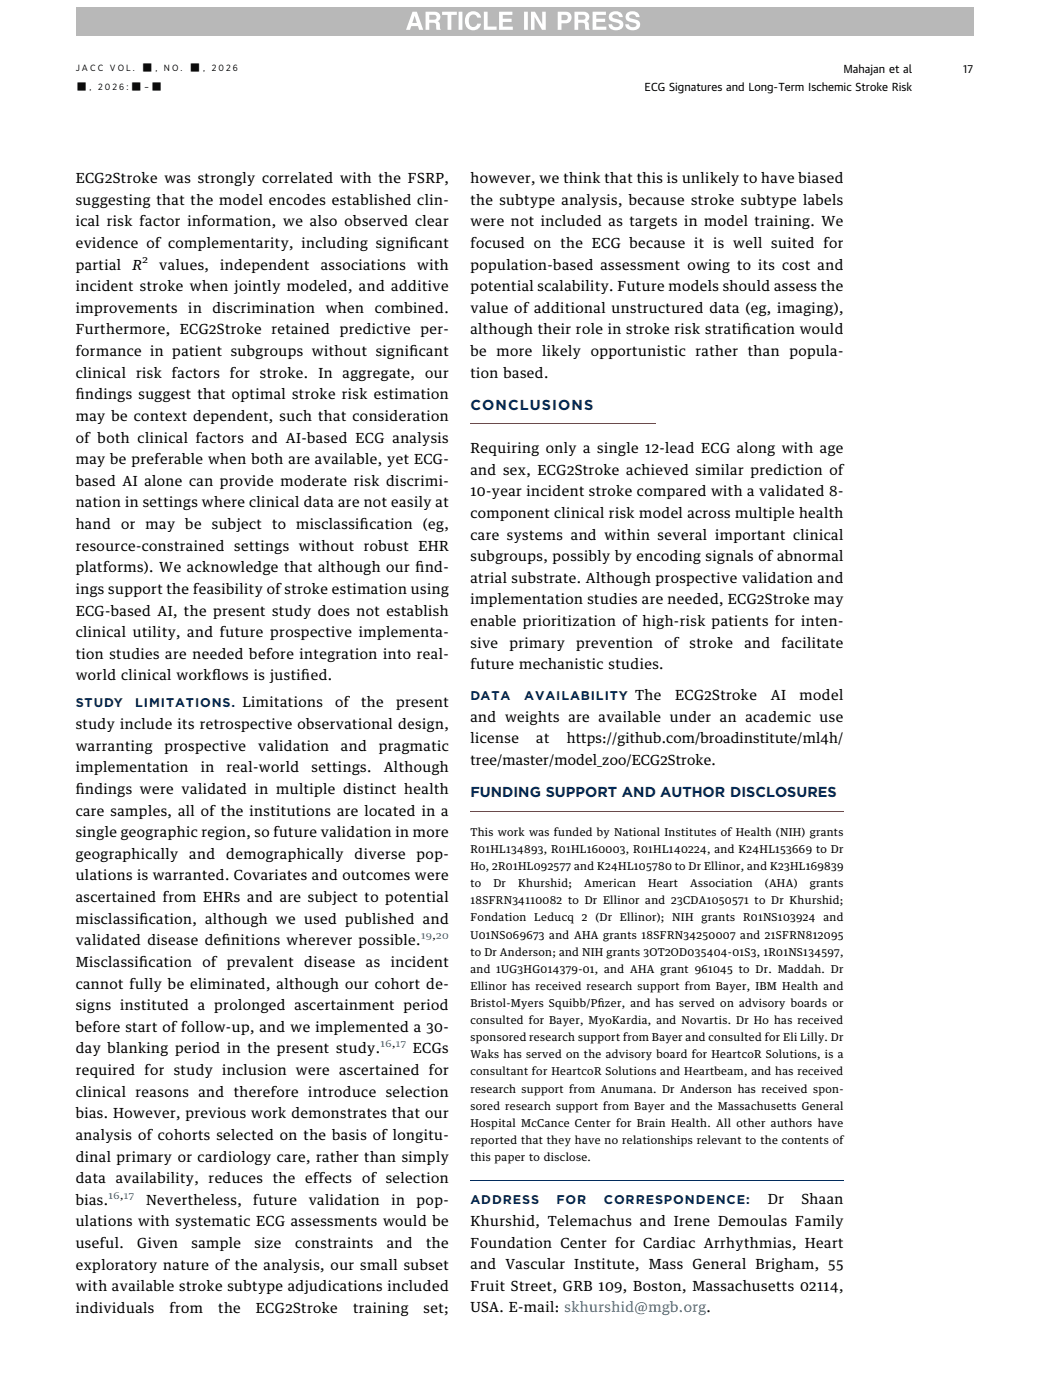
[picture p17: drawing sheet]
<svg xmlns="http://www.w3.org/2000/svg" width="203mm" height="273mm" viewBox="0 0 203 273" stroke-linecap="round" stroke-linejoin="round" font-family="sans-serif">
<defs><g id="words">
<g font-size="2.8" fill="#002b5c">
<text x="91.7" y="80">CONCLUSIONS</text>
<text x="91.7" y="155.5">FUNDING SUPPORT AND AUTHOR DISCLOSURES</text>
</g>
<g font-size="2.7">
<text x="14.8" y="35.7">ECG2Stroke was strongly correlated with the FSRP,</text>
<text x="91.7" y="35.7">however, we think that this is unlikely to have biased</text>
<text x="14.8" y="39.9">suggesting that the model encodes established clin-</text>
<text x="91.7" y="39.9">the subtype analysis, because stroke subtype labels</text>
<text x="14.8" y="44.1">ical risk factor information, we also observed clear</text>
<text x="91.7" y="44.1">were not included as targets in model training. We</text>
<text x="14.8" y="48.4">evidence of complementarity, including signif</text>
<text x="14.8" y="52.6">partial</text>
<text x="25.8" y="52.6">R</text>
<text x="31.1" y="52.6">values,</text>
<text x="42.9" y="52.6">independent</text>
<text x="62.5" y="52.6">associations</text>
<text x="79.8" y="48.4">icant</text>
<text x="81.4" y="52.6">with</text>
<text x="91.7" y="48.4">focused on the ECG because it is well suited for</text>
<text x="91.7" y="52.6">population-based assessment owing to its cost and</text>
<text x="14.8" y="56.8">incident stroke when jointly modeled, and additive</text>
<text x="91.7" y="56.8">potential scalability. Future models should assess the</text>
<text x="14.8" y="61">improvements</text>
<text x="14.8" y="65.2">Furthermore, ECG2Stroke retained predictive per-</text>
<text x="36.7" y="61">in</text>
<text x="41.5" y="61">discrimination</text>
<text x="63.5" y="61">when</text>
<text x="73.1" y="61">combined.</text>
<text x="91.7" y="61">value of additional unstructured data (eg, imaging),</text>
<text x="91.7" y="65.2">although their role in stroke risk stratif</text>
<text x="144.7" y="65.2">ication would</text>
<text x="14.8" y="69.4">formance in patient subgroups without signif</text>
<text x="79.8" y="69.4">icant</text>
<text x="91.7" y="69.4">be</text>
<text x="96.8" y="69.4">more likely</text>
<text x="115.2" y="69.4">opportunistic</text>
<text x="135.6" y="69.4">rather than</text>
<text x="154" y="69.4">popula-</text>
<text x="14.8" y="73.7">clinical</text>
<text x="14.8" y="77.9">f</text>
<text x="14.8" y="77.9">indings suggest that optimal stroke risk estimation</text>
<text x="26.5" y="73.7">risk</text>
<text x="33.5" y="73.7">factors</text>
<text x="44.8" y="73.7">for</text>
<text x="50.7" y="73.7">stroke.</text>
<text x="62.1" y="73.7">In</text>
<text x="66.8" y="73.7">aggregate,</text>
<text x="82.9" y="73.7">our</text>
<text x="91.7" y="73.7">tion based.</text>
<text x="14.8" y="82.1">may be context dependent, such that consideration</text>
<text x="14.8" y="86.3">of both clinical factors and AI-based ECG analysis</text>
<text x="91.7" y="88.4">Requiring only a single 12-lead ECG along with age</text>
<text x="14.8" y="90.5">may be preferable when both are available, yet ECG-</text>
<text x="14.8" y="94.7">based AI alone can provide moderate risk discrimi-</text>
<text x="91.7" y="92.6">and sex, ECG2Stroke achieved similar prediction of</text>
<text x="14.8" y="99">nation in settings where clinical data are not easily at</text>
<text x="91.7" y="96.8">10-year incident stroke compared with a validated 8-</text>
<text x="91.7" y="101">component clinical risk model across multiple health</text>
<text x="14.8" y="103.2">hand</text>
<text x="14.8" y="107.4">resource-constrained settings without robust EHR</text>
<text x="23.6" y="103.2">or</text>
<text x="28.4" y="103.2">may</text>
<text x="36.1" y="103.2">be</text>
<text x="41.3" y="103.2">subject</text>
<text x="53.1" y="103.2">to</text>
<text x="57.8" y="103.2">misclassif</text>
<text x="70.2" y="103.2">ication</text>
<text x="82.5" y="103.2">(eg,</text>
<text x="91.7" y="105.2">care systems and within several important clinical</text>
<text x="14.8" y="111.6">platforms). We acknowledge that although our f</text>
<text x="81" y="111.6">ind-</text>
<text x="91.7" y="109.5">subgroups, possibly by encoding signals of abnormal</text>
<text x="91.7" y="113.7">atrial substrate. Although prospective validation and</text>
<text x="14.8" y="115.8">ings support the feasibility of stroke estimation using</text>
<text x="91.7" y="117.9">implementation studies are needed, ECG2Stroke may</text>
<text x="14.8" y="120.1">ECG-based AI, the present study does not establish</text>
<text x="14.8" y="124.3">clinical utility, and future prospective implementa-</text>
<text x="91.7" y="122.1">enable prioritization of high-risk patients for inten-</text>
<text x="14.8" y="128.5">tion studies are needed before integration into real-</text>
<text x="91.7" y="126.3">sive</text>
<text x="91.7" y="130.5">future mechanistic studies.</text>
<text x="99.3" y="126.3">primary</text>
<text x="112.3" y="126.3">prevention</text>
<text x="129.6" y="126.3">of</text>
<text x="134.5" y="126.3">stroke</text>
<text x="145.2" y="126.3">and</text>
<text x="152.4" y="126.3">facilitate</text>
<text x="14.8" y="132.7">world clinical workf</text>
<text x="41.3" y="132.7">lows is justif</text>
<text x="58.8" y="132.7">ied.</text>
<text x="65.4" y="138">of</text>
<text x="70.4" y="138">the</text>
<text x="77.2" y="138">present</text>
<text x="131.7" y="136.5">ECG2Stroke</text>
<text x="150.3" y="136.5">AI</text>
<text x="155.9" y="136.5">model</text>
<text x="14.8" y="142.2">study include its retrospective observational design,</text>
<text x="91.7" y="140.7">and weights are available under an academic use</text>
<text x="14.8" y="146.4">warranting</text>
<text x="32.1" y="146.4">prospective</text>
<text x="50.3" y="146.4">validation</text>
<text x="66.5" y="146.4">and</text>
<text x="73.9" y="146.4">pragmatic</text>
<text x="91.7" y="145">license</text>
<text x="91.7" y="149.2">tree/master/model_zoo/ECG2Stroke.</text>
<text x="104.6" y="145">at</text>
<text x="110.5" y="145">https://github.com/broadinstitute/ml4h/</text>
<text x="14.8" y="150.6">implementation</text>
<text x="14.8" y="154.8">f</text>
<text x="14.8" y="154.8">indings were validated in multiple distinct health</text>
<text x="39.1" y="150.6">in</text>
<text x="44.2" y="150.6">real-world</text>
<text x="60.8" y="150.6">settings.</text>
<text x="74.8" y="150.6">Although</text>
<text x="14.8" y="159.1">care samples, all of the institutions are located in a</text>
<text x="14.8" y="163.3">single geographic region, so future validation in more</text>
<text x="14.8" y="167.5">geographically</text>
<text x="36.9" y="167.5">and</text>
<text x="44.1" y="167.5">demographically</text>
<text x="69.2" y="167.5">diverse</text>
<text x="81.2" y="167.5">pop-</text>
<text x="14.8" y="171.7">ulations is warranted. Covariates and outcomes were</text>
<text x="14.8" y="175.9">ascertained from EHRs and are subject to potential</text>
<text x="14.8" y="180.2">misclassif</text>
<text x="14.8" y="184.4">validated disease def</text>
<text x="27.2" y="180.2">ication, although we used published and</text>
<text x="43.3" y="184.4">initions wherever possible.</text>
<text x="14.8" y="188.6">Misclassif</text>
<text x="27.1" y="188.6">ication</text>
<text x="39.5" y="188.6">of prevalent</text>
<text x="59.3" y="188.6">disease</text>
<text x="71.4" y="188.6">as</text>
<text x="76.2" y="188.6">incident</text>
<text x="14.8" y="192.8">cannot fully be eliminated, although our cohort de-</text>
<text x="14.8" y="197">signs instituted a prolonged ascertainment period</text>
<text x="14.8" y="201.2">before start of follow-up, and we implemented a 30-</text>
<text x="14.8" y="205.5">day blanking period in the present study.</text>
<text x="14.8" y="209.7">required for study inclusion were ascertained for</text>
<text x="80.5" y="205.5">ECGs</text>
<text x="14.8" y="213.9">clinical reasons and therefore introduce selection</text>
<text x="14.8" y="218.1">bias. However, previous work demonstrates that our</text>
<text x="14.8" y="222.3">analysis of cohorts selected on the basis of longitu-</text>
<text x="14.8" y="226.5">dinal primary or cardiology care, rather than simply</text>
<text x="14.8" y="230.8">data</text>
<text x="22.6" y="230.8">availability,</text>
<text x="40.7" y="230.8">reduces</text>
<text x="53.2" y="230.8">the</text>
<text x="59.5" y="230.8">effects</text>
<text x="70.6" y="230.8">of selection</text>
<text x="14.8" y="239.2">ulations with systematic ECG assessments would be</text>
<text x="14.8" y="235">bias.</text>
<text x="28.5" y="235">Nevertheless,</text>
<text x="49.4" y="235">future</text>
<text x="60.2" y="235">validation</text>
<text x="76.3" y="235">in</text>
<text x="81.2" y="235">pop-</text>
<text x="91.7" y="239.1">Khurshid, Telemachus and Irene Demoulas Family</text>
<text x="149.7" y="234.9">Dr</text>
<text x="156.3" y="234.9">Shaan</text>
<text x="14.8" y="243.4">useful.</text>
<text x="26.8" y="243.4">Given</text>
<text x="37.3" y="243.4">sample</text>
<text x="49.7" y="243.4">size</text>
<text x="57.5" y="243.4">constraints</text>
<text x="75.4" y="243.4">and</text>
<text x="83.1" y="243.4">the</text>
<text x="91.7" y="243.3">Foundation Center for Cardiac Arrhythmias, Heart</text>
<text x="14.8" y="247.6">exploratory nature of the analysis, our small subset</text>
<text x="14.8" y="251.8">with available stroke subtype adjudications included</text>
<text x="91.7" y="247.5">and Vascular Institute, Mass General Brigham, 55</text>
<text x="91.7" y="251.7">Fruit Street, GRB 109, Boston, Massachusetts 02114,</text>
<text x="14.8" y="256.1">individuals</text>
<text x="33.1" y="256.1">from</text>
<text x="42.6" y="256.1">the</text>
<text x="49.9" y="256.1">ECG2Stroke</text>
<text x="68.8" y="256.1">training</text>
<text x="82.6" y="256.1">set;</text>
<text x="91.7" y="256">USA. E-mail: skhurshid@mgb.org.</text>
</g>
<g font-size="2.5" fill="#002b5c">
<text x="14.8" y="138">STUDY</text>
<text x="26.4" y="138">LIMITATIONS. Limitations</text>
<text x="91.7" y="136.5">DATA</text>
<text x="102.2" y="136.5">AVAILABILITY The</text>
<text x="91.7" y="234.9">ADDRESS</text>
<text x="108.5" y="234.9">FOR</text>
<text x="117.8" y="234.9">CORRESPONDENCE:</text>
</g>
<g font-size="2.2">
<text x="125.7" y="17.8">ECG Signatures and Long-Term Ischemic Stroke Risk</text>
<text x="164.5" y="14.3">Mahajan et al</text>
</g>
<g font-size="2.1">
<text x="14.8" y="17.5">■</text>
<text x="25.5" y="17.5">■</text>
<text x="27.6" y="13.9">■</text>
<text x="29.4" y="17.5">■</text>
<text x="36.9" y="13.9">■</text>
<text x="187.8" y="14.2">17</text>
<text x="91.7" y="163">This work was funded by National Institutes of Health (NIH) grants</text>
<text x="91.7" y="166.3">R01HL134893, R01HL160003, R01HL140224, and K24HL153669 to Dr</text>
<text x="91.7" y="169.7">Ho, 2R01HL092577 and K24HL105780 to Dr Ellinor, and K23HL169839</text>
<text x="91.7" y="173">to</text>
<text x="96.2" y="173">Dr</text>
<text x="101" y="173">Khurshid;</text>
<text x="113.9" y="173">American</text>
<text x="126.4" y="173">Heart</text>
<text x="134.6" y="173">Association</text>
<text x="149.2" y="173">(AHA)</text>
<text x="157.9" y="173">grants</text>
<text x="91.7" y="176.4">18SFRN34110082 to Dr Ellinor and 23CDA1050571 to Dr Khurshid;</text>
<text x="91.7" y="179.7">Fondation</text>
<text x="104.2" y="179.7">Leducq</text>
<text x="113.5" y="179.7">2</text>
<text x="116.1" y="179.7">(Dr</text>
<text x="120.9" y="179.7">Ellinor);</text>
<text x="131.1" y="179.7">NIH</text>
<text x="136.8" y="179.7">grants</text>
<text x="144.9" y="179.7">R01NS103924</text>
<text x="160.6" y="179.7">and</text>
<text x="91.7" y="183">U01NS069673 and AHA grants 18SFRN34250007 and 21SFRN812095</text>
<text x="91.7" y="186.4">to Dr Anderson; and NIH grants 3OT2OD035404-01S3, 1R01NS134597,</text>
<text x="91.7" y="189.7">and 1UG3HG014379-01, and AHA grant 961045 to Dr. Maddah. Dr</text>
<text x="91.7" y="193">Ellinor has received research support from Bayer, IBM Health and</text>
<text x="91.7" y="196.4">Bristol-Myers Squibb/Pf</text>
<text x="116.6" y="196.4">izer, and has served on advisory boards or</text>
<text x="91.7" y="199.7">consulted for Bayer, MyoKardia, and Novartis. Dr Ho has received</text>
<text x="91.7" y="203.1">sponsored research support from Bayer and consulted for Eli Lilly. Dr</text>
<text x="91.7" y="206.4">Waks has served on the advisory board for HeartcoR Solutions, is a</text>
<text x="91.7" y="209.7">consultant for HeartcoR Solutions and Heartbeam, and has received</text>
<text x="91.7" y="213.1">research support from Anumana. Dr Anderson has received spon-</text>
<text x="91.7" y="216.4">sored research support from Bayer and the Massachusetts General</text>
<text x="91.7" y="219.8">Hospital McCance Center for Brain Health. All other authors have</text>
<text x="91.7" y="223.1">reported that they have no relationships relevant to the contents of</text>
<text x="91.7" y="226.4">this paper to disclose.</text>
</g>
<g font-size="1.8">
<text x="14.8" y="13.9">J A C C</text>
<text x="17.5" y="17.5">,</text>
<text x="19.1" y="17.5">2</text>
<text x="20.5" y="17.5">0</text>
<text x="21.4" y="13.9">V O L .</text>
<text x="21.9" y="17.5">2</text>
<text x="23.3" y="17.5">6 :</text>
<text x="28.2" y="17.5">–</text>
<text x="30.3" y="13.9">,</text>
<text x="32" y="13.9">N O .</text>
<text x="39.6" y="13.9">,</text>
<text x="41.3" y="13.9">2</text>
<text x="42.6" y="13.9">0</text>
<text x="44.1" y="13.9">2</text>
<text x="45.4" y="13.9">6</text>
<text x="27.8" y="51.4">2</text>
</g>
<g font-size="1.8" fill="#0d7fac">
<text x="82.1" y="183.2">19,20</text>
<text x="74.2" y="204.2">16,17</text>
<text x="21.2" y="233.8">16,17</text>
</g>
</g></defs>
<path d="M91.7 82.7h36.2M91.7 158.2h72.8" fill="none" stroke="#e2282c" stroke-width=".2"/>
<path d="M91.7 230.3h72.8" fill="none" stroke="#002b5c" stroke-width=".2"/>
<path d="M14.8 1.4h175v5.5h-175z" fill="#b8b8b8"/>
<path d="M122.4 2.5a1.04 1.04 0 0 0-.4 1.2 1.04 1.04 0 0 0 1.1 .6 .76 .76 0 0 1 1 .8 .88 .88 0 0 1-1.5-.4h-.7a1.54 1.54 0 0 0 1.2 1.2 1.54 1.54 0 0 0 1.6-.6 .98 .98 0 0 0-.8-1.5l-1-.3-.2-.3a.71 .71 0 0 1 .7-.4 .71 .71 0 0 1 .6 .5h.7a1.34 1.34 0 0 0-1.9-1zM119.1 2.5a1.04 1.04 0 0 0-.3 1.2 1.04 1.04 0 0 0 1 .6 .76 .76 0 0 1 1 .8 .88 .88 0 0 1-1.4-.4h-.7a1.54 1.54 0 0 0 1.2 1.2 1.54 1.54 0 0 0 1.5-.6 .98 .98 0 0 0-.8-1.5l-1-.3-.2-.3a.71 .71 0 0 1 .7-.4 .71 .71 0 0 1 .6 .5h.7a1.34 1.34 0 0 0-1.9-1zM115.6 2.3v3.5h2.6v-.6h-1.9v-.9h1.7v-.6h-1.7v-.8h1.9v-.6zM112.8 2.9l1.2 .1a.49 .49 0 0 1-.1 .8h-1.1zM112 2.3v3.5h.8v-1.4l1 .1a1.09 1.09 0 0 1 .3 1.1l.1 .2h.8l-.2-.4a1.12 1.12 0 0 0-.4-1.3 .97 .97 0 0 0 .5-1.1 .97 .97 0 0 0-1.1-.7zM109.5 2.9a1.07 1.07 0 0 1 1.2 .3v.3l-.2 .4h-1zM108.8 2.3v3.5h.7v-1.3a1.5 1.5 0 0 0 1.8-.5 1.12 1.12 0 0 0-.9-1.7zM103.5 2.3v3.5h.7v-2.5l1.5 2.5h.7v-3.5h-.7v2.4l-1.4-2.4zM102.2 2.3v3.5h.7v-3.5zM97.3 2.3v3.5h2.7v-.6h-2v-.9h1.8v-.6h-1.8v-.8h1.9v-.6zM94.4 2.3v3.5h2.4v-.6h-1.7v-2.9zM91.1 2.7a2.02 2.02 0 0 0 .7 3.2 1.52 1.52 0 0 0 2-1.3h-.7a.82 .82 0 0 1-.9 .7 .82 .82 0 0 1-.8-.9 1.08 1.08 0 0 1 .2-1.1 1.08 1.08 0 0 1 1.1-.4l.4 .5h.7a1.56 1.56 0 0 0-1.1-1.2 1.56 1.56 0 0 0-1.6 .5zM89.4 2.3v3.5h.8v-3.5zM86.2 2.3v.6h1.1v2.9h.7v-2.9h1.1v-.6zM83.7 2.9l1.3 .1a.49 .49 0 0 1-.1 .8h-1.2zM83 2.3v3.5h.7v-1.4l1.1 .1a1.09 1.09 0 0 1 .3 1.1v.2h.8l-.1-.4a1.12 1.12 0 0 0-.5-1.3 .97 .97 0 0 0 .5-1.1 .97 .97 0 0 0-1-.7zM80.9 3.1l.4 1.4h-.9zM80.4 2.3l-1.2 3.5h.8l.2-.7h1.3l.2 .7h.8l-1.2-3.5z" fill="#fff"/>
<use href="#words"/>
</svg>
